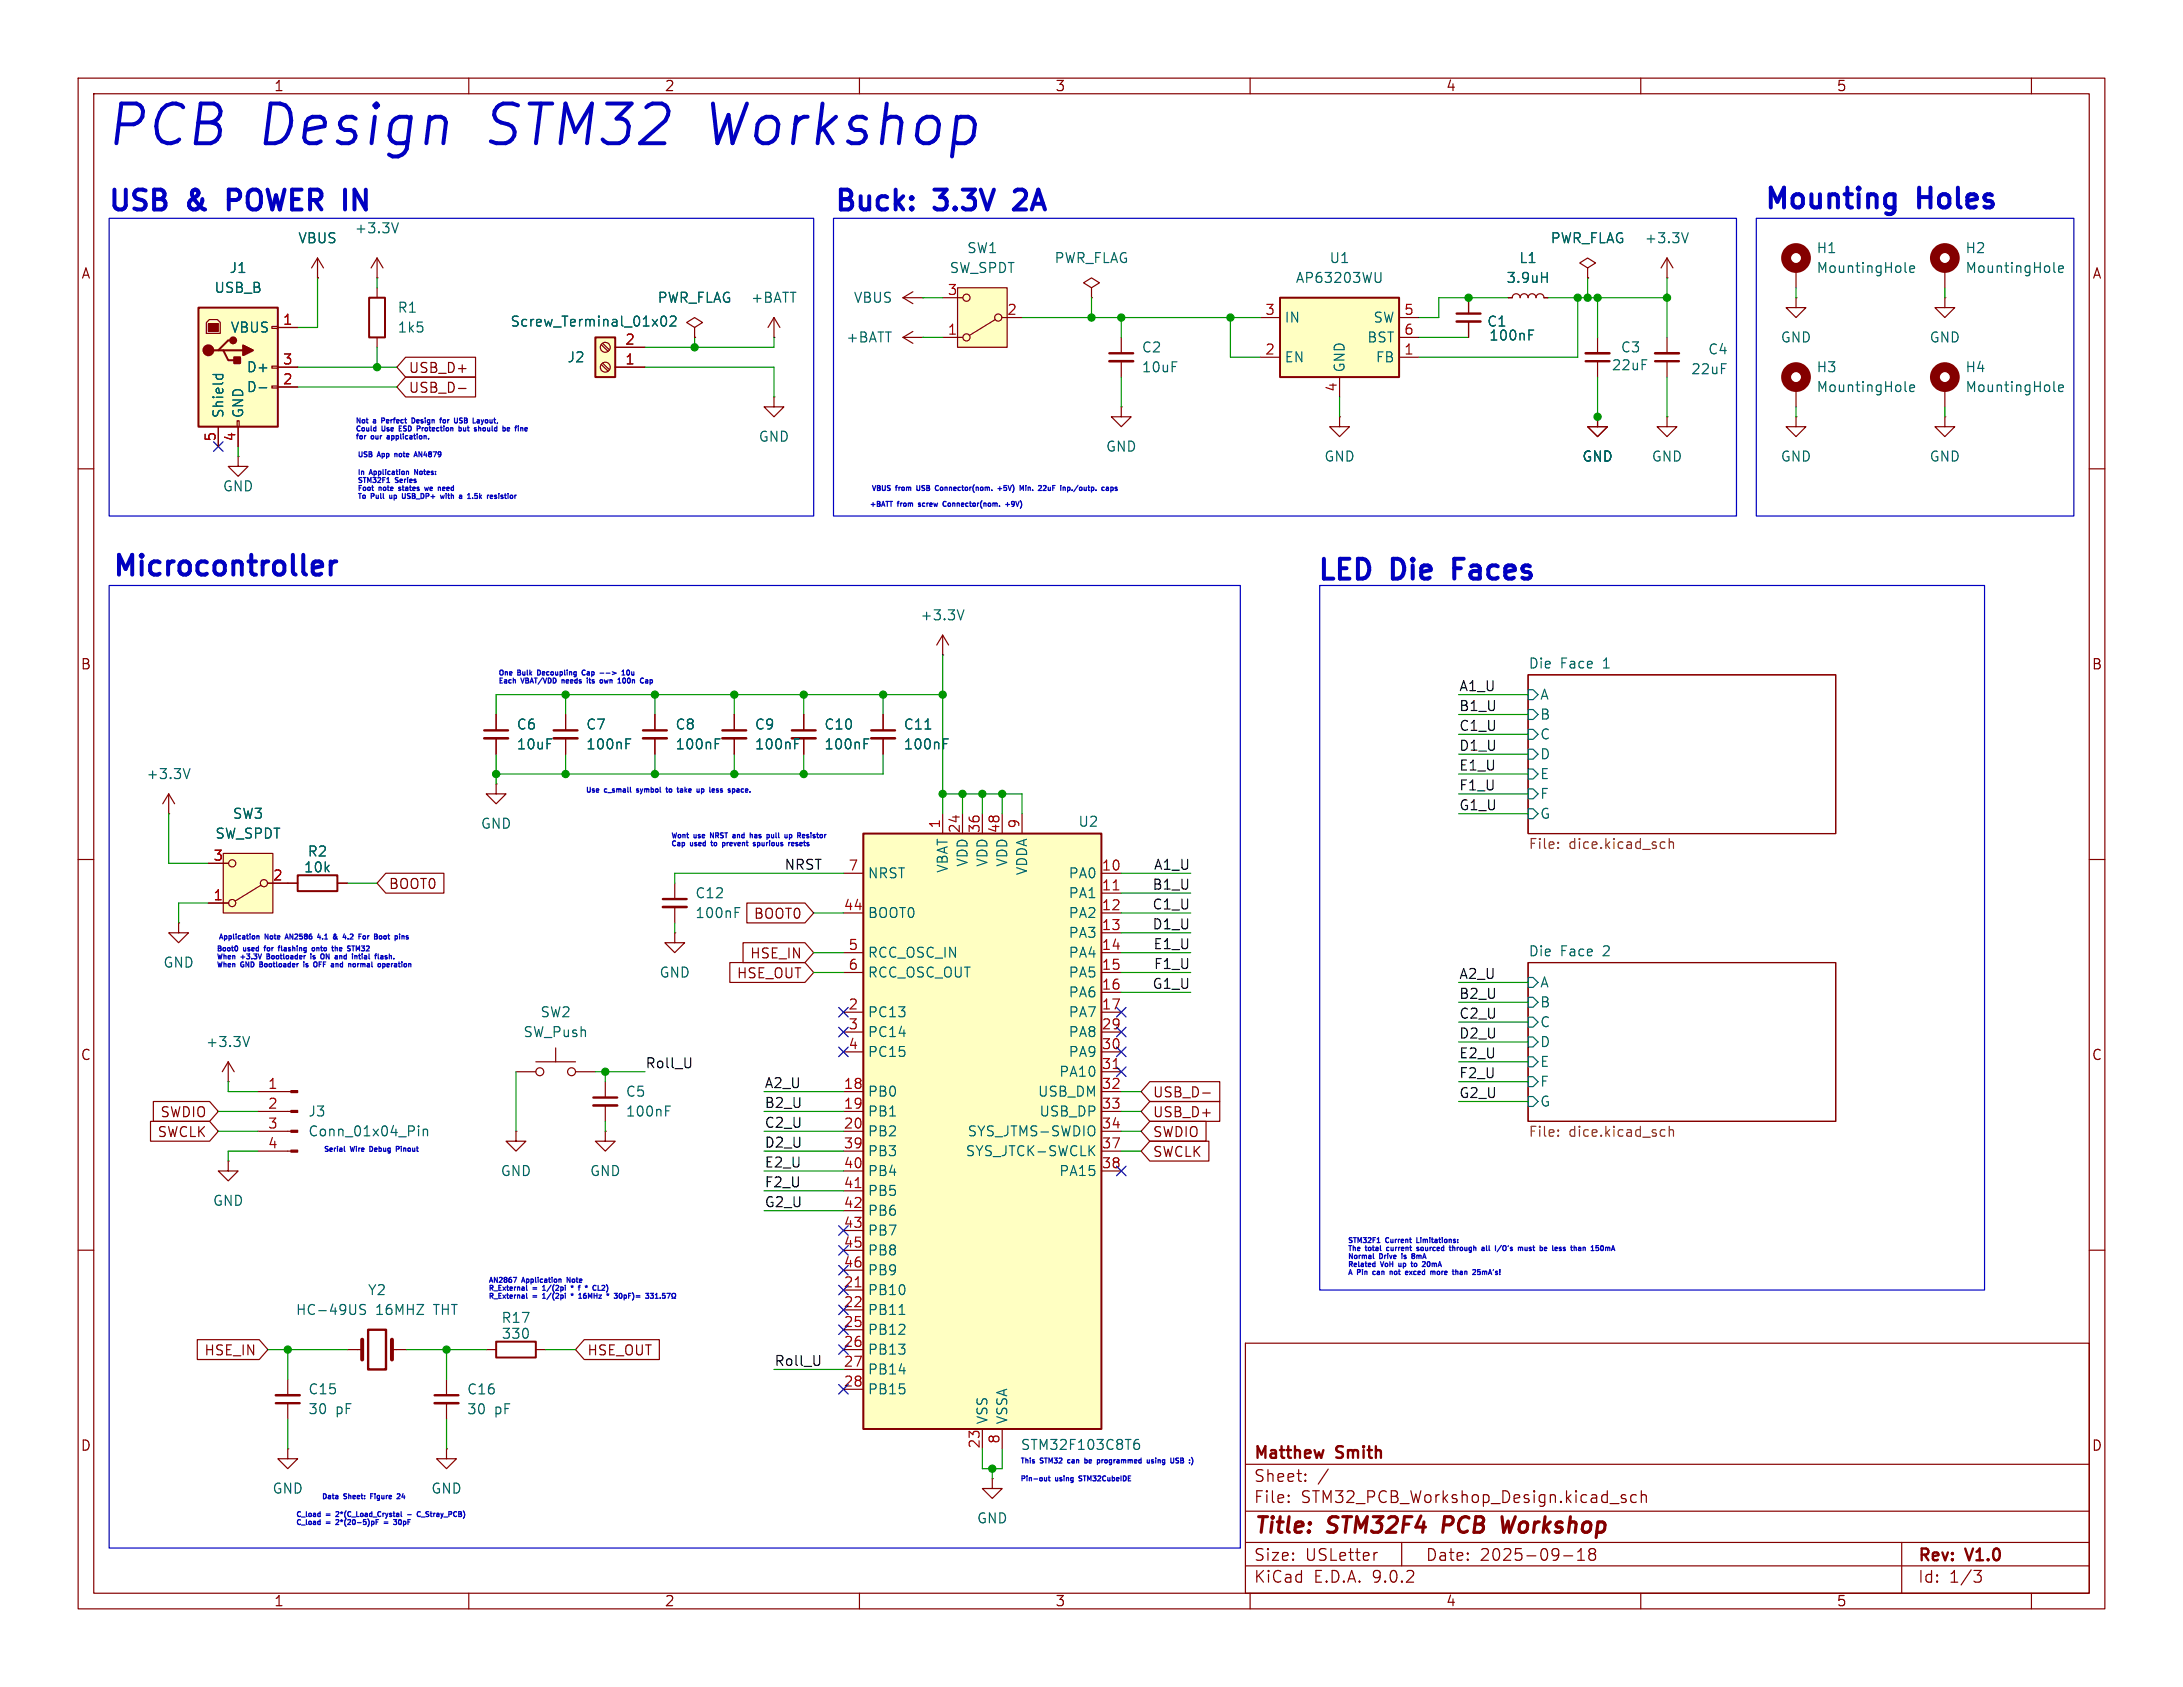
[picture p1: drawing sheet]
<svg xmlns="http://www.w3.org/2000/svg" width="279mm" height="216mm" viewBox="0 0 279 216" stroke-linecap="round" stroke-linejoin="round" font-family="sans-serif">
<defs><g id="words">
<g font-size="7.1" fill="#0000c2">
<text x="13.5" y="19.3">PCB Design</text>
<text x="62.6" y="19.3">STM32</text>
<text x="91.2" y="19.3">Workshop</text>
</g>
<g font-size="3.5" fill="#0000c2">
<text x="13.5" y="27.7">USB</text>
<text x="24.1" y="27.7">&amp;</text>
<text x="30.2" y="27.7">POWER</text>
<text x="46.1" y="27.7">IN</text>
<text x="106.7" y="27.7">Buck:</text>
<text x="119.9" y="27.7">3.3V</text>
<text x="131.1" y="27.7">2A</text>
<text x="225.5" y="27.4">Mounting</text>
<text x="245.5" y="27.4">Holes</text>
<text x="14.1" y="74.4">Microcontroller</text>
<text x="168.3" y="74.9">LED</text>
<text x="178.2" y="74.9">Die</text>
<text x="187.1" y="74.9">Faces</text>
</g>
<g font-size="2.8" fill="#840000">
<text x="160.4" y="196.8">Title:</text>
<text x="170.1" y="196.8">STM32F4</text>
<text x="185.5" y="196.8">PCB</text>
<text x="193.8" y="196.8">Workshop</text>
</g>
<g font-size="2.1" fill="#840000">
<text x="160.4" y="189.9">Sheet:</text>
<text x="160.4" y="187.1">Matthew</text>
<text x="171.1" y="187.1">Smith</text>
<text x="160.4" y="192.6">File:</text>
<text x="166.5" y="192.6">STM32_PCB_Workshop_Design.kicad_sch</text>
<text x="160.4" y="202.8">KiCad</text>
<text x="160.4" y="200">Size:</text>
<text x="167.1" y="200">USLetter</text>
<text x="168.1" y="202.8">E.D.A.</text>
<text x="175.7" y="202.8">9.0.2</text>
<text x="182.4" y="200">Date:</text>
<text x="189.4" y="200">2025-09-18</text>
<text x="245.4" y="200.2">Rev:</text>
<text x="245.4" y="202.8">Id:</text>
<text x="249.5" y="202.8">1/3</text>
<text x="251.8" y="200.2">V1.0</text>
</g>
<g font-size="1.8" fill="#840000">
<text x="35" y="11.9">1</text>
<text x="85" y="11.9">2</text>
<text x="135" y="11.9">3</text>
<text x="185" y="11.9">4</text>
<text x="235" y="11.9">5</text>
<text x="10.3" y="35.9">A</text>
<text x="267.7" y="35.9">A</text>
<text x="52.2" y="47.9">USB_D+</text>
<text x="52.2" y="50.5">USB_D-</text>
<text x="10.3" y="85.9">B</text>
<text x="267.7" y="85.9">B</text>
<text x="49.7" y="114">BOOT0</text>
<text x="96.4" y="117.8">BOOT0</text>
<text x="94.2" y="125.4">HSE_OUT</text>
<text x="95.9" y="122.9">HSE_IN</text>
<text x="10.3" y="135.9">C</text>
<text x="267.7" y="135.9">C</text>
<text x="20.4" y="143.2">SWDIO</text>
<text x="147.5" y="143.2">USB_D+</text>
<text x="147.5" y="140.7">USB_D-</text>
<text x="20.1" y="145.7">SWCLK</text>
<text x="147.5" y="145.7">SWDIO</text>
<text x="147.5" y="148.3">SWCLK</text>
<text x="26.1" y="173.7">HSE_IN</text>
<text x="75.1" y="173.7">HSE_OUT</text>
<text x="10.3" y="185.9">D</text>
<text x="267.7" y="185.9">D</text>
<text x="35" y="205.8">1</text>
<text x="85" y="205.8">2</text>
<text x="135" y="205.8">3</text>
<text x="185" y="205.8">4</text>
<text x="235" y="205.8">5</text>
</g>
<g font-size="1.8" fill="#006464">
<text x="29.3" y="35.2">J1</text>
<text x="38.1" y="31.3">VBUS</text>
<text x="45.3" y="30.1">+3.3V</text>
<text x="121.5" y="35.2">SW_SPDT</text>
<text x="123.7" y="32.6">SW1</text>
<text x="134.9" y="33.9">PWR_FLAG</text>
<text x="170.1" y="33.9">U1</text>
<text x="194.4" y="33.9">L1</text>
<text x="198.4" y="31.3">PWR_FLAG</text>
<text x="210.4" y="31.3">+3.3V</text>
<text x="232.4" y="32.6">H1</text>
<text x="232.4" y="35.2">MountingHole</text>
<text x="251.5" y="32.6">H2</text>
<text x="251.5" y="35.2">MountingHole</text>
<text x="27.4" y="37.7">USB_B</text>
<text x="50.8" y="40.2">R1</text>
<text x="84.1" y="39">PWR_FLAG</text>
<text x="96" y="39">+BATT</text>
<text x="109.2" y="39">VBUS</text>
<text x="164.3" y="41.5">IN</text>
<text x="165.8" y="36.4">AP63203WU</text>
<text x="175.7" y="41.5">SW</text>
<text x="192.7" y="36.4">3.9uH</text>
<text x="29.4" y="42.8">VBUS</text>
<text x="31.5" y="47.9">D+</text>
<text x="50.8" y="42.8">1k5</text>
<text x="65.2" y="42">Screw_Terminal_01x02</text>
<text x="72.5" y="46.6">J2</text>
<text x="108.2" y="44">+BATT</text>
<text x="146.1" y="45.3">C2</text>
<text x="146.1" y="47.9">10uF</text>
<text x="164.3" y="46.6">EN</text>
<text x="172.3" y="47.8" transform="rotate(-90 172.3 47.8)">GND</text>
<text x="174.9" y="44">BST</text>
<text x="176" y="46.6">FB</text>
<text x="190.3" y="42">C1</text>
<text x="190.5" y="43.8">100nF</text>
<text x="206.2" y="47.6">22uF</text>
<text x="207.4" y="45.3">C3</text>
<text x="218.5" y="45.6">C4</text>
<text x="227.8" y="44">GND</text>
<text x="232.4" y="47.9">H3</text>
<text x="246.9" y="44">GND</text>
<text x="251.5" y="47.9">H4</text>
<text x="28.8" y="53.6" transform="rotate(-90 28.8 53.6)">Shield</text>
<text x="31.3" y="53.6" transform="rotate(-90 31.3 53.6)">GND</text>
<text x="31.5" y="50.4">D-</text>
<text x="216.4" y="48.1">22uF</text>
<text x="232.4" y="50.4">MountingHole</text>
<text x="251.5" y="50.4">MountingHole</text>
<text x="97" y="56.7">GND</text>
<text x="141.5" y="58">GND</text>
<text x="169.4" y="59.3">GND</text>
<text x="202.4" y="59.3">GND</text>
<text x="211.3" y="59.3">GND</text>
<text x="227.8" y="59.3">GND</text>
<text x="246.9" y="59.3">GND</text>
<text x="28.4" y="63.1">GND</text>
<text x="117.7" y="79.6">+3.3V</text>
<text x="195.6" y="85.6">Die</text>
<text x="197" y="89.8">A</text>
<text x="199.7" y="85.6">Face</text>
<text x="205.3" y="85.6">1</text>
<text x="66" y="93.6">C6</text>
<text x="74.9" y="93.6">C7</text>
<text x="86.4" y="93.6">C8</text>
<text x="96.5" y="93.6">C9</text>
<text x="105.4" y="93.6">C10</text>
<text x="115.6" y="93.6">C11</text>
<text x="197" y="92.3">B</text>
<text x="197" y="94.8">C</text>
<text x="18.6" y="99.9">+3.3V</text>
<text x="66" y="96.1">10uF</text>
<text x="74.9" y="96.1">100nF</text>
<text x="86.4" y="96.1">100nF</text>
<text x="96.5" y="96.1">100nF</text>
<text x="105.4" y="96.1">100nF</text>
<text x="115.6" y="96.1">100nF</text>
<text x="197" y="97.4">D</text>
<text x="197" y="99.9">E</text>
<text x="27.5" y="107.5">SW_SPDT</text>
<text x="29.7" y="105">SW3</text>
<text x="61.5" y="106.3">GND</text>
<text x="137.9" y="106">U2</text>
<text x="197" y="102.5">F</text>
<text x="197" y="105">G</text>
<text x="38.8" y="111.9">10k</text>
<text x="39.3" y="109.8">R2</text>
<text x="111" y="112.6">NRST</text>
<text x="121.5" y="111.8" transform="rotate(-90 121.5 111.8)">VBAT</text>
<text x="124.1" y="111" transform="rotate(-90 124.1 111)">VDD</text>
<text x="126.6" y="111" transform="rotate(-90 126.6 111)">VDD</text>
<text x="129.1" y="111" transform="rotate(-90 129.1 111)">VDD</text>
<text x="131.7" y="112.1" transform="rotate(-90 131.7 112.1)">VDDA</text>
<text x="136.7" y="112.6">PA0</text>
<text x="88.9" y="117.7">100nF</text>
<text x="88.9" y="115.2">C12</text>
<text x="111" y="117.7">BOOT0</text>
<text x="136.7" y="115.2">PA1</text>
<text x="136.7" y="117.7">PA2</text>
<text x="20.8" y="124.1">GND</text>
<text x="84.3" y="125.3">GND</text>
<text x="111" y="122.8">RCC_OSC_IN</text>
<text x="111" y="125.3">RCC_OSC_OUT</text>
<text x="136.7" y="120.2">PA3</text>
<text x="136.7" y="122.8">PA4</text>
<text x="136.7" y="125.3">PA5</text>
<text x="195.6" y="122.5">Die</text>
<text x="199.7" y="122.5">Face</text>
<text x="205.3" y="122.5">2</text>
<text x="69.1" y="130.4">SW2</text>
<text x="111" y="130.4">PC13</text>
<text x="136.7" y="127.9">PA6</text>
<text x="136.7" y="130.4">PA7</text>
<text x="197" y="126.6">A</text>
<text x="197" y="129.1">B</text>
<text x="197" y="131.7">C</text>
<text x="26.3" y="134.2">+3.3V</text>
<text x="66.9" y="132.9">SW_Push</text>
<text x="111" y="132.9">PC14</text>
<text x="111" y="135.5">PC15</text>
<text x="136.7" y="132.9">PA8</text>
<text x="136.7" y="135.5">PA9</text>
<text x="197" y="134.2">D</text>
<text x="197" y="136.8">E</text>
<text x="39.4" y="143.1">J3</text>
<text x="80" y="140.6">C5</text>
<text x="80" y="143.1">100nF</text>
<text x="111" y="140.6">PB0</text>
<text x="111" y="143.1">PB1</text>
<text x="132.8" y="140.6">USB_DM</text>
<text x="132.9" y="143.1">USB_DP</text>
<text x="135.5" y="138">PA10</text>
<text x="197" y="139.3">F</text>
<text x="197" y="141.8">G</text>
<text x="39.4" y="145.6">Conn_01x04_Pin</text>
<text x="111" y="145.6">PB2</text>
<text x="111" y="148.2">PB3</text>
<text x="123.5" y="148.2">SYS_JTCK-SWCLK</text>
<text x="123.7" y="145.6">SYS_JTMS-SWDIO</text>
<text x="27.2" y="154.5">GND</text>
<text x="64" y="150.7">GND</text>
<text x="75.4" y="150.7">GND</text>
<text x="111" y="150.7">PB4</text>
<text x="111" y="153.3">PB5</text>
<text x="111" y="155.8">PB6</text>
<text x="135.5" y="150.7">PA15</text>
<text x="111" y="158.3">PB7</text>
<text x="111" y="160.9">PB8</text>
<text x="47" y="166">Y2</text>
<text x="111" y="163.4">PB9</text>
<text x="111" y="166">PB10</text>
<text x="37.8" y="168.5">HC-49US</text>
<text x="48.1" y="168.5">16MHZ</text>
<text x="55.7" y="168.5">THT</text>
<text x="64.1" y="169.5">R17</text>
<text x="64.1" y="171.6">330</text>
<text x="111" y="168.5">PB11</text>
<text x="111" y="171">PB12</text>
<text x="111" y="173.6">PB13</text>
<text x="39.4" y="178.7">C15</text>
<text x="59.7" y="178.7">C16</text>
<text x="111" y="176.1">PB14</text>
<text x="111" y="178.7">PB15</text>
<text x="39.4" y="181.2">30</text>
<text x="43" y="181.2">pF</text>
<text x="59.7" y="181.2">30</text>
<text x="63.3" y="181.2">pF</text>
<text x="126.6" y="182.4" transform="rotate(-90 126.6 182.4)">VSS</text>
<text x="129.1" y="182.4" transform="rotate(-90 129.1 182.4)">VSSA</text>
<text x="130.6" y="185.8">STM32F103C8T6</text>
<text x="34.8" y="191.4">GND</text>
<text x="55.1" y="191.4">GND</text>
<text x="125" y="195.2">GND</text>
</g>
<g font-size="1.8" fill="#a90000">
<text x="36.1" y="41.7">1</text>
<text x="121.2" y="37.8">3</text>
<text x="128.8" y="40.4">2</text>
<text x="161.9" y="40.4">3</text>
<text x="179.6" y="40.4">5</text>
<text x="36.1" y="46.7">3</text>
<text x="79.9" y="46.7">1</text>
<text x="79.9" y="44.2">2</text>
<text x="121.2" y="42.9">1</text>
<text x="161.9" y="45.5">2</text>
<text x="179.6" y="42.9">6</text>
<text x="179.6" y="45.5">1</text>
<text x="36.1" y="49.3">2</text>
<text x="171.2" y="50.2" transform="rotate(-90 171.2 50.2)">4</text>
<text x="27.7" y="56.6" transform="rotate(-90 27.7 56.6)">5</text>
<text x="30.2" y="56.6" transform="rotate(-90 30.2 56.6)">4</text>
<text x="120.4" y="106.1" transform="rotate(-90 120.4 106.1)">1</text>
<text x="122.9" y="106.7" transform="rotate(-90 122.9 106.7)">24</text>
<text x="125.5" y="106.7" transform="rotate(-90 125.5 106.7)">36</text>
<text x="128" y="106.7" transform="rotate(-90 128 106.7)">48</text>
<text x="130.6" y="106.1" transform="rotate(-90 130.6 106.1)">9</text>
<text x="27.2" y="110.2">3</text>
<text x="34.9" y="112.8">2</text>
<text x="108.5" y="111.5">7</text>
<text x="140.9" y="111.5">10</text>
<text x="27.2" y="115.3">1</text>
<text x="107.9" y="116.6">44</text>
<text x="140.9" y="114">11</text>
<text x="140.9" y="116.6">12</text>
<text x="140.9" y="119.1">13</text>
<text x="108.5" y="121.7">5</text>
<text x="108.5" y="124.2">6</text>
<text x="140.9" y="121.7">14</text>
<text x="140.9" y="124.2">15</text>
<text x="108.5" y="129.3">2</text>
<text x="108.5" y="131.8">3</text>
<text x="140.9" y="126.7">16</text>
<text x="140.9" y="129.3">17</text>
<text x="140.9" y="131.8">29</text>
<text x="108.5" y="134.4">4</text>
<text x="140.9" y="134.4">30</text>
<text x="140.9" y="136.9">31</text>
<text x="34.2" y="139.4">1</text>
<text x="34.2" y="142">2</text>
<text x="107.9" y="139.4">18</text>
<text x="107.9" y="142">19</text>
<text x="140.9" y="139.4">32</text>
<text x="140.9" y="142">33</text>
<text x="34.2" y="144.5">3</text>
<text x="34.2" y="147.1">4</text>
<text x="107.9" y="144.5">20</text>
<text x="107.9" y="147.1">39</text>
<text x="107.9" y="149.6">40</text>
<text x="140.9" y="144.5">34</text>
<text x="140.9" y="147.1">37</text>
<text x="140.9" y="149.6">38</text>
<text x="107.9" y="152.1">41</text>
<text x="107.9" y="154.7">42</text>
<text x="107.9" y="157.2">43</text>
<text x="107.9" y="159.8">45</text>
<text x="107.9" y="162.3">46</text>
<text x="107.9" y="164.8">21</text>
<text x="107.9" y="167.4">22</text>
<text x="107.9" y="169.9">25</text>
<text x="107.9" y="172.5">26</text>
<text x="107.9" y="175">27</text>
<text x="107.9" y="177.5">28</text>
<text x="125.5" y="185.5" transform="rotate(-90 125.5 185.5)">23</text>
<text x="128" y="184.9" transform="rotate(-90 128 184.9)">8</text>
</g>
<g font-size="1.8" fill="#0f0f0f">
<text x="186.7" y="88.6">A1_U</text>
<text x="186.7" y="93.6">C1_U</text>
<text x="186.7" y="91.1">B1_U</text>
<text x="186.7" y="101.3">F1_U</text>
<text x="186.7" y="96.2">D1_U</text>
<text x="186.7" y="98.7">E1_U</text>
<text x="186.7" y="103.8">G1_U</text>
<text x="100.3" y="111.4">NRST</text>
<text x="147.4" y="114">B1_U</text>
<text x="147.6" y="111.4">A1_U</text>
<text x="147.4" y="119">D1_U</text>
<text x="147.4" y="116.5">C1_U</text>
<text x="147.5" y="121.6">E1_U</text>
<text x="147.6" y="124.1">F1_U</text>
<text x="186.7" y="125.4">A2_U</text>
<text x="147.4" y="126.7">G1_U</text>
<text x="186.7" y="127.9">B2_U</text>
<text x="186.7" y="130.5">C2_U</text>
<text x="82.5" y="136.8">Roll_U</text>
<text x="186.7" y="135.5">E2_U</text>
<text x="186.7" y="133">D2_U</text>
<text x="97.8" y="139.4">A2_U</text>
<text x="97.8" y="141.9">B2_U</text>
<text x="186.7" y="140.6">G2_U</text>
<text x="186.7" y="138.1">F2_U</text>
<text x="97.8" y="144.4">C2_U</text>
<text x="97.8" y="149.5">E2_U</text>
<text x="97.8" y="147">D2_U</text>
<text x="97.8" y="152.1">F2_U</text>
<text x="97.8" y="154.6">G2_U</text>
<text x="99.1" y="174.9">Roll_U</text>
</g>
<g font-size="1.8" fill="#725600">
<text x="195.6" y="109">File:</text>
<text x="200.8" y="109">dice.kicad_sch</text>
<text x="195.6" y="145.8">File:</text>
<text x="200.8" y="145.8">dice.kicad_sch</text>
</g>
<g font-size=".9" fill="#0000c2">
<text x="45.5" y="54.4">Not</text>
<text x="45.5" y="55.4">Could</text>
<text x="45.5" y="56.4">for</text>
<text x="45.7" y="58.7">USB</text>
<text x="47.6" y="56.4">our</text>
<text x="47.9" y="54.4">a</text>
<text x="48.4" y="58.7">App</text>
<text x="49" y="55.4">Use</text>
<text x="49.3" y="54.4">Perfect</text>
<text x="50" y="56.4">application.</text>
<text x="50.9" y="58.7">note</text>
<text x="51.5" y="55.4">ESD</text>
<text x="53.5" y="54.4">Design</text>
<text x="53.8" y="58.7">AN4879</text>
<text x="54.1" y="55.4">Protection</text>
<text x="57.4" y="54.4">for</text>
<text x="59.6" y="54.4">USB</text>
<text x="59.8" y="55.4">but</text>
<text x="62.1" y="55.4">should</text>
<text x="62.3" y="54.4">Layout,</text>
<text x="66.1" y="55.4">be</text>
<text x="45.7" y="61">In</text>
<text x="45.7" y="62">STM32F1</text>
<text x="45.7" y="63">Foot</text>
<text x="45.7" y="64.1">To</text>
<text x="47.4" y="61">Application</text>
<text x="47.6" y="64.1">Pull</text>
<text x="48.6" y="63">note</text>
<text x="50.3" y="64.1">up</text>
<text x="50.7" y="62">Series</text>
<text x="51.5" y="63">states</text>
<text x="52.2" y="64.1">USB_DP+</text>
<text x="53.5" y="61">Notes:</text>
<text x="55.1" y="63">we</text>
<text x="57.2" y="63">need</text>
<text x="57.5" y="64.1">with</text>
<text x="60.2" y="64.1">a</text>
<text x="61.6" y="64.1">1.5k</text>
<text x="64.5" y="64.1">resistior</text>
<text x="111.3" y="65.1">+BATT</text>
<text x="111.5" y="63">VBUS</text>
<text x="114.8" y="63">from</text>
<text x="115" y="65.1">from</text>
<text x="117.8" y="63">USB</text>
<text x="118" y="65.1">screw</text>
<text x="120.5" y="63">Connector(nom.</text>
<text x="121.5" y="65.1">Connector(nom.</text>
<text x="128.8" y="63">+5V)</text>
<text x="129.8" y="65.1">+9V)</text>
<text x="132" y="63">Min.</text>
<text x="134.7" y="63">22uF</text>
<text x="137.8" y="63">inp./outp.</text>
<text x="63.8" y="86.7">One</text>
<text x="63.8" y="87.7">Each</text>
<text x="66.4" y="86.7">Bulk</text>
<text x="66.8" y="87.7">VBAT/VDD</text>
<text x="69.2" y="86.7">Decoupling</text>
<text x="72.3" y="87.7">needs</text>
<text x="75.3" y="86.7">Cap</text>
<text x="75.9" y="87.7">its</text>
<text x="77.9" y="86.7">--&gt;</text>
<text x="77.9" y="87.7">own</text>
<text x="80.5" y="87.7">100n</text>
<text x="81" y="86.7">10u</text>
<text x="74.9" y="101.6">Use</text>
<text x="77.5" y="101.6">c_small</text>
<text x="81.9" y="101.6">symbol</text>
<text x="86.1" y="101.6">to</text>
<text x="87.8" y="101.6">take</text>
<text x="90.6" y="101.6">up</text>
<text x="92.6" y="101.6">less</text>
<text x="95.3" y="101.6">space.</text>
<text x="85.9" y="107.5">Wont</text>
<text x="88.9" y="107.5">use</text>
<text x="91.4" y="107.5">NRST</text>
<text x="94.6" y="107.5">and</text>
<text x="97.1" y="107.5">has</text>
<text x="99.6" y="107.5">pull</text>
<text x="102.2" y="107.5">up</text>
<text x="104.2" y="107.5">Resistor</text>
<text x="85.9" y="108.5">Cap</text>
<text x="88.5" y="108.5">used</text>
<text x="91.5" y="108.5">to</text>
<text x="93.2" y="108.5">prevent</text>
<text x="97.5" y="108.5">spurious</text>
<text x="102.3" y="108.5">resets</text>
<text x="27.7" y="122">Boot0</text>
<text x="27.7" y="123">When</text>
<text x="27.7" y="124">When</text>
<text x="27.9" y="120.4">Application</text>
<text x="30.9" y="123">+3.3V</text>
<text x="30.9" y="124">GND</text>
<text x="31.3" y="122">used</text>
<text x="33.7" y="124">Bootloader</text>
<text x="34" y="120.4">Note</text>
<text x="34.3" y="122">for</text>
<text x="34.6" y="123">Bootloader</text>
<text x="36.4" y="122">flashing</text>
<text x="37" y="120.4">AN2586</text>
<text x="39.6" y="124">is</text>
<text x="40.5" y="123">is</text>
<text x="41" y="122">onto</text>
<text x="41.3" y="124">OFF</text>
<text x="41.4" y="120.4">4.1</text>
<text x="42.2" y="123">ON</text>
<text x="43.7" y="120.4">&amp;</text>
<text x="43.8" y="124">and</text>
<text x="43.9" y="122">the</text>
<text x="44.3" y="123">and</text>
<text x="45.3" y="120.4">4.2</text>
<text x="46.2" y="122">STM32</text>
<text x="46.4" y="124">normal</text>
<text x="46.8" y="123">intial</text>
<text x="47.7" y="120.4">For</text>
<text x="50" y="120.4">Boot</text>
<text x="50.1" y="123">flash.</text>
<text x="50.5" y="124">operation</text>
<text x="41.4" y="147.6">Serial</text>
<text x="45" y="147.6">Wire</text>
<text x="47.7" y="147.6">Debug</text>
<text x="51.5" y="147.6">Pinout</text>
<text x="172.5" y="159.3">STM32F1</text>
<text x="172.5" y="160.3">The</text>
<text x="172.5" y="161.3">Normal</text>
<text x="174.9" y="160.3">total</text>
<text x="176.7" y="161.3">Drive</text>
<text x="177.5" y="159.3">Current</text>
<text x="177.9" y="160.3">current</text>
<text x="179.8" y="161.3">is</text>
<text x="181.5" y="161.3">8mA</text>
<text x="181.7" y="159.3">Limitations:</text>
<text x="182.1" y="160.3">sourced</text>
<text x="186.6" y="160.3">through</text>
<text x="191.1" y="160.3">all</text>
<text x="193.1" y="160.3">I/O's</text>
<text x="196.4" y="160.3">must</text>
<text x="199.5" y="160.3">be</text>
<text x="201.4" y="160.3">less</text>
<text x="204.2" y="160.3">than</text>
<text x="62.5" y="164.4">AN2867</text>
<text x="62.5" y="165.4">R_External</text>
<text x="62.5" y="166.4">R_External</text>
<text x="66.9" y="164.4">Application</text>
<text x="68.3" y="165.4">=</text>
<text x="68.3" y="166.4">=</text>
<text x="69.9" y="165.4">1/(2pi</text>
<text x="69.9" y="166.4">1/(2pi</text>
<text x="73" y="164.4">Note</text>
<text x="73.9" y="165.4">*</text>
<text x="73.9" y="166.4">*</text>
<text x="75.2" y="165.4">f</text>
<text x="75.2" y="166.4">16MHz</text>
<text x="76.4" y="165.4">*</text>
<text x="77.6" y="165.4">CL2)</text>
<text x="79.1" y="166.4">*</text>
<text x="80.4" y="166.4">30pF)=</text>
<text x="172.5" y="162.4">Related</text>
<text x="172.5" y="163.4">A</text>
<text x="173.8" y="163.4">Pin</text>
<text x="176.2" y="163.4">can</text>
<text x="176.8" y="162.4">VoH</text>
<text x="178.7" y="163.4">not</text>
<text x="179.4" y="162.4">up</text>
<text x="181" y="163.4">exced</text>
<text x="181.4" y="162.4">to</text>
<text x="183.2" y="162.4">20mA</text>
<text x="184.5" y="163.4">more</text>
<text x="187.7" y="163.4">than</text>
<text x="190.6" y="163.4">25mA's!</text>
<text x="130.6" y="189.8">Pin-out</text>
<text x="130.6" y="187.5">This</text>
<text x="133.2" y="187.5">STM32</text>
<text x="135.2" y="189.8">using</text>
<text x="137.1" y="187.5">can</text>
<text x="138.5" y="189.8">STM32CubeIDE</text>
<text x="139.6" y="187.5">be</text>
<text x="141.5" y="187.5">programmed</text>
<text x="148.2" y="187.5">using</text>
<text x="151.6" y="187.5">USB</text>
<text x="37.8" y="194.3">C_load</text>
<text x="37.8" y="195.4">C_load</text>
<text x="41.1" y="192.1">Data</text>
<text x="41.8" y="194.3">=</text>
<text x="41.8" y="195.4">=</text>
<text x="43.4" y="194.3">2*(C_Load_Crystal</text>
<text x="43.4" y="195.4">2*(20-5)pF</text>
<text x="44.1" y="192.1">Sheet:</text>
<text x="47.9" y="192.1">Figure</text>
<text x="49.9" y="195.4">=</text>
<text x="51.5" y="195.4">30pF</text>
<text x="51.6" y="192.1">24</text>
<text x="52.9" y="194.3">-</text>
<text x="54.5" y="194.3">C_Stray_PCB)</text>
</g>
</g></defs>
<g fill="none" stroke="#840000" stroke-width=".15">
<path d="M10 10h259.4v195.9h-259.4zM12 12h255.4v191.9h-255.4zM60 10v2M110 10v2M160 10v2M210 10v2M260 10v2M193 38.1h.5a.51 .51 0 0 1 .6-.5 .51 .51 0 0 1 .5 .5 .51 .51 0 0 1 .5-.5 .51 .51 0 0 1 .5 .5 .51 .51 0 0 1 .5-.5 .51 .51 0 0 1 .5 .5 .51 .51 0 0 1 .5-.5 .51 .51 0 0 1 .5 .5h.5M203.2 34.3l1-.6-1-.7-1 .7 1 .6v1.3M203.2 35.6h.1M213.4 35.6h.1M213.4 33l-.8 1.3"/>
<path d="M213.4 33l.7 1.3M213.4 33v2.6M99.1 50.8v1.3h-1.3l1.3 1.2 1.2-1.2h-1.2M99.1 50.8h.1M99.1 43.2h.1M99.1 40.6l-.8 1.3M99.1 40.6l.7 1.3M99.1 40.6v2.6M115.6 43.2l1.2 .7M115.6 43.2h2.5M116.8 42.4l-1.2 .8M118.1 43.2h.1"/>
<path d="M143.5 43.2v2M143.5 46.2v2.1M10 60h2M267.4 60h2M94 91.4v2.1M94 94.5v2M195.6 86.4h39.3v20.3h-39.3zM10 110h2M21.6 104.1h.1M21.6 101.6l-.8 1.3M21.6 101.6l.8 1.3M21.6 101.6v2.5"/>
<path d="M22.9 118.1v1.3h-1.3l1.3 1.3 1.2-1.3h-1.2M22.9 118.1h.1M267.4 110h2M29.2 138.4h.1M29.2 135.9l-.8 1.3M29.2 135.9l.8 1.3M29.2 135.9v2.5M77.5 138.4v2.1M195.6 123.2h39.3v20.3h-39.3zM29.2 148.6v1.3h1.3l-1.3 1.2-1.3-1.2h1.3M29.2 148.6h.1M77.5 141.5v2"/>
<path d="M10 160h2M44.4 172.7h2M50.2 172.7h1.9M57.1 176.5v2.1M57.1 179.6v2M62.2 172.7h1.3M68.6 172.7h1.2M159.4 171.9h108v32h-108zM267.4 160h2M159.4 197.4h108M159.4 193.4h108M159.4 187.4h108"/>
<path d="M164.9 192.1l.1 .1-.1 .1M164.9 192.1v.1v.1M164.9 191.4v.1M164.9 192.1v.2M164.9 191.4h.1l-.1 .1M167.1 189.4v.1v.1M167.1 189.4l-.1 .1 .1 .1M167.1 188.7v.1M167.1 189.4v.2M167.1 188.7h-.1l.1 .1M170 188l-1.3 1.9M176.3 198.7l-.3 .1"/>
<path d="M179.4 197.4v3M200.1 199.1h1.2M201.9 199.7h.9M201.9 198.6l.5-.4v1.5M203.4 198.3a.3 .3 0 0 0 0 .3 .3 .3 0 0 0 .2 .2M203.6 198.8l-.2 .3v.4l.2 .2 .5-.1 .1-.2-.1-.4-.2-.2M203.6 198.8h.3M204.1 198.3a.3 .3 0 0 1 .1 .3 .3 .3 0 0 1-.3 .2M208.1 191.4l-.4-.1-.2 .2 .1 .2 .5 .2v.1v.2l-.2 .1-.4-.1M209.4 191.4l-.4-.1-.3 .3v.4l.2 .2 .1 .1 .4-.1M210.1 191.4a.37 .37 0 0 1 .6 .1v.8M210.1 190.8v1.5"/>
<path d="M243.4 197.4v6.5M60 203.9v2M110 203.9v2M159.4 200.4h108M160 203.9v2M210 203.9v2M252.6 201h1l-.5 .6a.41 .41 0 0 1 .5 .2v.4l-.2 .2-.5 .1M260 203.9v2"/>
</g>
<path d="M184.9 194.1l-.2 2M193.9 194.1l-.7 2-.2-1.4-.5 1.4" fill="none" stroke="#840000" stroke-width=".4"/>
<g fill="none" stroke="#006464" stroke-width=".15">
<path d="M197.3 35.5h.7M198 34.9v1.2M216.1 29.8l-.4 1.3M24.3 98.4l-.4 1.2M101.7 95.2h.4M101.7 94.6h.6M195.6 88.3h.6l.6 .6-.6 .6h-.6zM195.6 95.9h.6l.6 .6-.6 .7h-.6zM195.6 90.8h.6l.6 .6-.6 .7h-.6zM195.6 93.3h.6l.6 .7-.6 .6h-.6zM195.6 98.4h.6l.6 .7-.6 .6h-.6zM195.6 101h.6l.6 .6-.6 .6h-.6z"/>
<path d="M195.6 103.5h.6l.6 .6-.6 .7h-.6zM31.9 132.7l-.4 1.2M195.6 125.1h.6l.6 .6-.6 .7h-.6zM195.6 132.7h.6l.6 .7-.6 .6h-.6zM195.6 127.6h.6l.6 .7-.6 .6h-.6zM195.6 130.2h.6l.6 .6-.6 .6h-.6zM195.6 135.3h.6l.6 .6-.6 .6h-.6zM195.6 137.8h.6l.6 .6-.6 .7h-.6zM85.2 142.2h.4M85.2 141.6h.6M195.6 140.3h.6l.6 .7-.6 .6h-.6zM46.8 167l-.5-.1-.2 .2v.2a.6 .6 0 0 0 .6 .4l.1 .2-.1 .3h-.6"/>
</g>
<path d="M199.4 107.8v.1M199.4 108.5v.1M212.7 107.7l.4 .1M213.1 108.5l-.4 .1M213.6 107.3v1.3M213.6 107.9a.32 .32 0 0 1 .6 0v.7M199.4 145.3v.1M199.4 144.6v.2M212.7 144.6h.4M213.1 145.4h-.4M213.6 144.7a.32 .32 0 0 1 .6 .1v.6M213.6 144.1v1.3" fill="none" stroke="#725600" stroke-width=".15"/>
<path d="M142 45.2h3M92.5 93.5h3M75.9 140.5h3.1M47.1 170.2h2.3v5.1h-2.3zM55.6 178.6h3.1" fill="none" stroke="#840000" stroke-width=".3"/>
<path d="M142 46.2h3M92.5 94.5h3M75.9 141.5h3.1M55.6 179.6h3.1" fill="none" stroke="#840000" stroke-width=".33"/>
<path d="M63.5 171.7h5.1v2h-5.1z" fill="none" stroke="#840000" stroke-width=".25"/>
<path d="M46.4 171.5v2.5M50.2 171.5v2.5" fill="none" stroke="#840000" stroke-width=".51"/>
<path d="M163.8 38.1h15.3v10.2h-15.3z" fill="#ffffc2"/>
<path d="M163.8 38.1h15.3v10.2h-15.3z" fill="none" stroke="#840000" stroke-width=".25"/>
<path d="M48.3 35.6h.1M48.3 33l-.8 1.3M48.3 33l.7 1.3M48.3 33v2.6M30.5 58.4v1.3h1.2l-1.2 1.3-1.3-1.3h1.3M30.5 58.4h.1M161.3 40.6h2.5M161.3 45.7h2.5M171.4 48.3v2.5M179.1 40.6h2.5M179.1 45.7h2.5M179.1 43.2h2.5" fill="none" stroke="#840000" stroke-width=".15"/>
<path d="M51 28.5l-.4 1.3M176.7 34.9v1l-.1 .2h-.3" fill="none" stroke="#006464" stroke-width=".15"/>
<path d="M25.4 39.4h10.2v15.2h-10.2z" fill="#ffffc2"/>
<path d="M25.4 39.4h10.2v15.2h-10.2zM47.2 38.1h2.1v5.1h-2.1zM27.9 44.8h.7l.6 1.3h1.3M28.6 44.8h2.5M29.8 43.6h-.6l-1.3 1.2h-.6" fill="none" stroke="#840000" stroke-width=".25"/>
<g fill="none" stroke="#840000" stroke-width=".15">
<path d="M40.6 35.6h.1M40.6 33l-.7 1.3M40.6 33l.8 1.3M40.6 33v2.6M48.3 36.8v1.3M26.8 40.9h1l.4 .4v1.4h-1.8v-1.4zM27.9 54.6v2.6M30.4 53.8h.2v.8h-.2zM30.5 54.6v2.6M34.8 41.8h.8v.2h-.8zM34.8 46.9h.8v.2h-.8zM34.8 49.4h.8v.3h-.8z"/>
<path d="M35.6 41.9h2.5M35.6 47h2.5M35.6 49.5h2.5M48.3 43.2v1.3M171.4 53.3v1.3h1.3l-1.3 1.3-1.2-1.3h1.2M171.4 53.3h.1M204.5 53.3v1.3h1.2l-1.2 1.3-1.3-1.3h1.3M204.5 53.3h.1"/>
</g>
<path d="M26.7 41.4h1.2v1h-1.2z" fill="#840000" stroke="#840000" stroke-width=".15"/>
<g fill="#840000" stroke="#840000" stroke-width=".25">
<path d="M30 45.7h.7v.8h-.7z"/>
<path d="M31.1 44.2l1.3 .6-1.3 .7z"/>
<circle cx="26.7" cy="44.8" r=".63"/>
<circle cx="29.8" cy="43.6" r=".38"/>
</g>
<path d="M27.2 47.9h1.3M27.7 47.9v.4M28.5 47.9v.4M33.2 49.6h.9" fill="none" stroke="#006464" stroke-width=".15"/>
<path d="M76.2 43.2h2.5v5.1h-2.5z" fill="#ffffc2"/>
<path d="M76.2 43.2h2.5v5.1h-2.5zM38.1 112h5.1v2h-5.1z" fill="none" stroke="#840000" stroke-width=".25"/>
<g fill="none" stroke="#840000" stroke-width=".15">
<path d="M139.7 36.8l1-.6-1-.6-1 .6 1 .6v1.3M139.7 38.1h.1M229.9 38.1v1.3h1.2l-1.2 1.2-1.3-1.2h1.3M229.9 38.1h.1M248.9 38.1v1.3h1.3l-1.3 1.2-1.3-1.2h1.3M248.9 38.1h.1M248.9 34.3v2.5M77 46.7l.8 .8M77 44.1l.8 .9M77.1 46.5l.9 .8M77.1 43.9l.9 .9M78.7 47h3.8"/>
<path d="M78.7 44.5h3.8M88.9 41.9l1-.6-1-.7-1 .7 1 .6v1.3M88.9 43.2h.1M204.5 53.3v1.3h1.2l-1.2 1.3-1.3-1.3h1.3M204.5 53.3h.1M204.5 43.2v2M204.5 46.2v2.1M213.4 53.3v1.3h1.2l-1.2 1.3-1.3-1.3h1.3M213.4 53.3h.1M213.4 43.2v2M213.4 46.2v2.1M248.9 53.3v1.3h1.3l-1.3 1.3-1.3-1.3h1.3"/>
<path d="M248.9 53.3h.1M83.8 91.4v2.1M83.8 94.5v2M36.8 113h1.3M43.2 113h1.2M63.5 100.3v1.3h1.3l-1.3 1.3-1.3-1.3h1.3M63.5 100.3h.1M86.4 113v2.1M86.4 116.1v2M33 139.7h4.2M33 142.2h4.2M33 144.8h4.2"/>
<path d="M33 147.3h4.2M36.8 176.5v2.1M36.8 179.6v2M36.8 185.4v1.3h1.3l-1.3 1.3-1.2-1.3h1.2M36.8 185.4h.1M57.1 185.4v1.3h1.3l-1.3 1.3-1.2-1.3h1.2M57.1 185.4h.1"/>
<circle cx="77.5" cy="44.4" r=".63"/>
<circle cx="77.5" cy="47" r=".63"/>
</g>
<path d="M262.9 34.7l.2 .2M263.5 34.4l.6-.1-.1-.2-.3-.1-.2 .2v.6h.5M84.7 40.6l.3-.1a.79 .79 0 0 1 0 1.2h-.1a.77 .77 0 0 1-.2-1.1zM85.8 40.6l.2-.1h.4a.34 .34 0 0 1 .1 .5l-.8 .7h.8M91.6 95.2h.4M91.6 94.6h.6M94.1 116.8h.4M94.1 116.2h.6M53.6 144.1v.1M53.6 144.5v.9M54.2 144.5v.9M54.2 144.6a.32 .32 0 0 1 .5 .1v.7" fill="none" stroke="#006464" stroke-width=".15"/>
<path d="M202.9 46.2h3.1M211.8 46.2h3.1M82.3 93.5h3M84.8 115.1h3.1M35.3 179.6h3.1" fill="none" stroke="#840000" stroke-width=".3"/>
<path d="M202.9 45.2h3.1M211.8 45.2h3.1M82.3 94.5h3M84.8 116.1h3.1M35.3 178.6h3.1" fill="none" stroke="#840000" stroke-width=".33"/>
<circle cx="248.9" cy="33" r="1.27" fill="none" stroke="#840000" stroke-width="1.3"/>
<g fill="#840000" stroke="#840000" stroke-width=".15">
<path d="M37.2 139.6h.9v.2h-.9z"/>
<path d="M37.2 142.1h.9v.3h-.9z"/>
<path d="M37.2 144.7h.9v.2h-.9z"/>
<path d="M37.2 147.2h.9v.2h-.9z"/>
</g>
<path d="M28.6 109.2h6.3v7.6h-6.3z" fill="#ffffc2"/>
<g fill="none" stroke="#840000" stroke-width=".15">
<path d="M229.9 34.3v2.5M143.5 52.1v1.2h1.3l-1.3 1.3-1.3-1.3h1.3M143.5 52.1h.1M229.9 53.3v1.3h1.2l-1.2 1.3-1.3-1.3h1.3M229.9 53.3h.1M229.9 49.5v2.6M248.9 49.5v2.6M63.5 91.4v2.1M63.5 94.5v2M72.4 91.4v2.1M72.4 94.5v2M26.7 115.6h2.5"/>
<path d="M26.7 110.5h2.5M28.6 109.2h6.3v7.6h-6.3zM33.4 113.3l-3.3 2M34.3 113h2.5M86.4 119.4v1.3h1.2l-1.2 1.2-1.3-1.2h1.3M86.4 119.4h.1M66 137.2h2.6M68.6 135.9h5.1M71.1 134.1v1.8M73.7 137.2h2.5M66 144.8v1.3h1.3l-1.3 1.2-1.2-1.2h1.2M66 144.8h.1"/>
<path d="M77.5 144.8v1.3h1.2l-1.2 1.2-1.3-1.2h1.3M77.5 144.8h.1"/>
<circle cx="29.7" cy="110.5" r=".46"/>
<circle cx="29.7" cy="115.6" r=".46"/>
<circle cx="33.8" cy="113" r=".46"/>
<circle cx="69.1" cy="137.2" r=".51"/>
<circle cx="73.2" cy="137.2" r=".51"/>
</g>
<g fill="none" stroke="#840000" stroke-width="1.3">
<circle cx="229.9" cy="33" r="1.27"/>
<circle cx="229.9" cy="48.3" r="1.27"/>
<circle cx="248.9" cy="48.3" r="1.27"/>
</g>
<path d="M243.8 34.7l.2 .2M244.4 34.4l.6-.1v-.2l-.4-.1-.2 .2 .1 .6h.5M243.8 49.9l.2 .2M244.4 49.7l.6-.1v-.3h-.4l-.2 .1 .1 .6h.5M262.9 49.9l.2 .2M263.5 49.7l.6-.1-.1-.3h-.3l-.2 .1v.6h.5M80.1 95.2h.4M80.1 94.6h.6" fill="none" stroke="#006464" stroke-width=".15"/>
<path d="M62 93.5h3M70.9 93.5h3" fill="none" stroke="#840000" stroke-width=".3"/>
<path d="M62 94.5h3M70.9 94.5h3" fill="none" stroke="#840000" stroke-width=".33"/>
<path d="M110.5 106.7h30.5v76.2h-30.5z" fill="#ffffc2"/>
<path d="M110.5 106.7h30.5v76.2h-30.5z" fill="none" stroke="#840000" stroke-width=".25"/>
<g fill="none" stroke="#840000" stroke-width=".15">
<path d="M188 38.1v2M188 41.1v2.1M102.9 91.4v2.1M102.9 94.5v2M113 91.4v2.1M113 94.5v2M120.6 83.8h.1M120.6 81.3v2.5M120.6 81.3l-.7 1.3M120.6 81.3l.8 1.3M107.9 111.8h2.6M107.9 116.8h2.6"/>
<path d="M120.6 104.1v2.6M123.2 104.1v2.6M125.7 104.1v2.6M128.3 104.1v2.6M130.8 104.1v2.6M141 111.8h2.5M141 116.8h2.5M141 114.3h2.5M141 119.4h2.5M107.9 121.9h2.6M107.9 124.5h2.6M107.9 129.5h2.6"/>
<path d="M107.9 132.1h2.6M107.9 134.6h2.6M107.9 139.7h2.6M141 121.9h2.5M141 124.5h2.5M141 129.5h2.5M141 132.1h2.5M141 134.6h2.5M141 139.7h2.5M141 127h2.5M141 137.2h2.5M107.9 142.2h2.6"/>
<path d="M107.9 144.8h2.6M107.9 147.3h2.6M107.9 149.9h2.6M107.9 152.4h2.6M107.9 154.9h2.6M107.9 157.5h2.6M141 142.2h2.5M141 144.8h2.5M141 147.3h2.5M141 149.9h2.5M107.9 160h2.6M107.9 162.6h2.6"/>
<path d="M107.9 165.1h2.6M107.9 167.6h2.6M107.9 170.2h2.6M107.9 172.7h2.6M107.9 175.3h2.6M107.9 177.8h2.6M125.7 182.9v2.5M127 189.2v1.3h1.3l-1.3 1.3-1.3-1.3h1.3M127 189.2h.1M128.3 182.9v2.5"/>
</g>
<path d="M142.5 113.9h.7M142.5 136.7h.7M109.5 152h.7M109.5 164.7h.7" fill="none" stroke="#a90000" stroke-width=".15"/>
<g fill="none" stroke="#006464" stroke-width=".15">
<path d="M195.7 42.8h.4M195.7 42.2h.6M123.4 78l-.5 1.3M110.6 95.2h.4M110.6 94.6h.6M118.4 93.3h.7M120.8 95.2h.4M120.8 94.6h.6M139.6 147.2l.5 .7M139.9 144.2a.9 .9 0 0 1 0 1.1M140.1 146.6l-.7 .8M115.1 168.2h.7"/>
<path d="M145.1 184.9l.3-.2h.2l.2 .2v.3l-.2 .3-.4-.1-.1-.2M145.7 184.2a.5 .5 0 0 0-.6 .6"/>
</g>
<path d="M186.4 40.1h3.1M101.3 93.5h3.1M111.5 93.5h3.1" fill="none" stroke="#840000" stroke-width=".3"/>
<path d="M186.4 41.1h3.1M101.3 94.5h3.1M111.5 94.5h3.1" fill="none" stroke="#840000" stroke-width=".33"/>
<path d="M122.6 36.8h6.3v7.7h-6.3z" fill="#ffffc2"/>
<g fill="none" stroke="#840000" stroke-width=".15">
<path d="M40.6 35.6h.1M115.6 38.1h2.5M115.6 38.1l1.2 .8M116.8 37.3l-1.2 .8M118.1 38.1h.1M120.6 38.1h2.6M122.6 36.8h6.3v7.7h-6.3zM188 38.1v2M193 38.1h.5M197.6 38.1h.5M203.2 35.6h.1M27.9 54.6v2.6"/>
<path d="M30.5 54.6v2.6M35.6 41.9h2.5M35.6 47h2.5M35.6 49.5h2.5M51.9 48.3h9v2.5h-9l-1.1-1.3zM51.9 45.7h9v2.6h-9l-1.1-1.3zM58.7 49.7h.9M78.7 47h3.8M78.7 44.5h3.8M88.9 43.2h.1M120.6 43.2h2.6M127.4 40.9l-3.3 2"/>
<path d="M128.3 40.6h2.5M188 41.1v2.1M204.5 53.3h.1M63.5 91.4v2.1M63.5 94.5v2M72.4 91.4v2.1M72.4 94.5v2M83.8 91.4v2.1M83.8 94.5v2M94 91.4v2.1M94 94.5v2M102.9 91.4v2.1"/>
<path d="M102.9 94.5v2M113 91.4v2.1M113 94.5v2M26.7 115.6h2.5M26.7 110.5h2.5M34.3 113h3.8M43.2 113h1.2M49.4 111.8h7.4v2.5h-7.4l-1.1-1.3zM95.6 115.6h7.4l1.1 1.2-1.1 1.3h-7.4zM93.4 123.2h9.6l1.1 1.3-1.1 1.2h-9.6zM95.1 120.6h7.9l1.1 1.3-1.1 1.3h-7.9zM147.2 138.4h8.9v2.6h-8.9l-1.2-1.3z"/>
<path d="M153.9 139.9h1M19.3 143.5h7.5l1.1 1.3-1.1 1.3h-7.5zM19.6 141h7.2l1.1 1.2-1.1 1.3h-7.2zM147.2 141h8.9v2.5h-8.9l-1.2-1.3zM147.2 143.5h7.2v2.6h-7.2l-1.2-1.3zM147.2 146h7.5v2.6h-7.5l-1.2-1.3zM25.3 171.4h7.9l1.1 1.3-1.1 1.3h-7.9zM74.8 171.4h9.6v2.6h-9.6l-1.1-1.3z"/>
<circle cx="123.7" cy="38.1" r=".46"/>
<circle cx="123.7" cy="43.2" r=".46"/>
<circle cx="127.8" cy="40.6" r=".46"/>
</g>
<path d="M88.4 135.4l-.1 1.1M104.9 173.5l-.1 1.1" fill="none" stroke="#0f0f0f" stroke-width=".15"/>
<g fill="none" stroke="#009600" stroke-width=".15">
<path d="M40.6 35.6v6.3h-2.5M48.3 35.6v1.2M118.1 38.1h2.5M139.7 38.1v2.5M193 38.1h-8.9v2.5h-2.5M198.1 38.1h15.3M201.9 38.1v7.6h-20.3M203.2 35.6v2.5M204.5 38.1v5.1M213.4 35.6v7.6M229.9 36.8v1.3M248.9 36.8v1.3"/>
<path d="M30.5 57.2v1.2M38.1 49.5h12.7M38.1 47h12.7M48.3 44.5v2.5M82.5 47h16.6v3.8M88.9 43.2v1.3M99.1 43.2v1.3h-16.6M118.1 43.2h2.5M130.8 40.6h30.5M143.5 40.6v2.6M143.5 48.3v3.8M157.5 40.6v5.1h3.8"/>
<path d="M171.4 50.8v2.5M181.6 43.2h6.4M204.5 48.3v5M213.4 48.3v5M229.9 52.1v1.2M248.9 52.1v1.2M63.5 96.5v3.8M72.4 88.9v2.5M72.4 96.5v2.6M83.8 88.9v2.5M83.8 96.5v2.6M94 88.9v2.5"/>
<path d="M94 96.5v2.6M102.9 88.9v2.5M102.9 96.5v2.6M113 96.5v2.6h-49.5M113 88.9v2.5M120.6 88.9h-57.1v2.5M120.6 83.8v20.3M186.7 99.1h8.9M186.7 88.9h8.9M186.7 94h8.9M186.7 96.5h8.9M186.7 91.4h8.9"/>
<path d="M21.6 104.1v6.4h5.1M26.7 115.6h-3.8v2.5M44.4 113h3.9M86.4 118.1v1.3M104.1 116.8h3.8M107.9 111.8h-21.5v1.2M120.6 101.6h10.2v2.5M123.2 101.6v2.5M125.7 101.6v2.5M128.3 101.6v2.5M143.5 116.8h8.9M143.5 114.3h8.9"/>
<path d="M143.5 111.8h8.9M143.5 119.4h8.9M186.7 101.6h8.9M186.7 104.1h8.9M29.2 138.4v1.3h3.8M66 137.2v7.6M76.2 137.2h6.3M77.5 137.2v1.2M97.8 139.7h10.1M104.1 124.5h3.8M104.1 121.9h3.8M143.5 139.7h2.5"/>
<path d="M143.5 124.5h8.9M143.5 121.9h8.9M143.5 127h8.9M186.7 133.4h8.9M186.7 128.3h8.9M186.7 130.8h8.9M186.7 135.9h8.9M186.7 125.7h8.9M186.7 138.4h8.9M27.9 144.8h5.1M27.9 142.2h5.1M33 147.3h-3.8v1.3"/>
<path d="M77.5 143.5v1.3M97.8 147.3h10.1M97.8 144.8h10.1M97.8 142.2h10.1M97.8 152.4h10.1M97.8 154.9h10.1M97.8 149.9h10.1M143.5 147.3h2.5M143.5 144.8h2.5M143.5 142.2h2.5M186.7 141h8.9M34.3 172.7h10.1"/>
<path d="M36.8 172.7v3.8M52.1 172.7h10.1M57.1 172.7v3.8M69.8 172.7h3.9M99.1 175.3h8.8M36.8 181.6v3.8M57.1 181.6v3.8M125.7 185.4v2.6h2.6v-2.6M127 188v1.2"/>
</g>
<g fill="none" stroke="#000084" stroke-width=".15">
<path d="M27.3 56.5l1.2 1.3M28.5 56.5l-1.2 1.3M107.3 128.9l1.3 1.2M107.3 131.5l1.3 1.2M107.3 134l1.3 1.2M108.6 128.9l-1.3 1.2M108.6 131.5l-1.3 1.2M108.6 134l-1.3 1.2M142.9 134l1.2 1.2M142.9 128.9l1.2 1.2M142.9 131.5l1.2 1.2M142.9 136.6l1.2 1.2"/>
<path d="M144.1 134l-1.2 1.2M144.1 128.9l-1.2 1.2M144.1 131.5l-1.2 1.2M144.1 136.6l-1.2 1.2M107.3 156.9l1.3 1.2M107.3 159.4l1.3 1.2M108.6 156.9l-1.3 1.2M108.6 159.4l-1.3 1.2M142.9 149.3l1.2 1.2M144.1 149.3l-1.2 1.2M107.3 177.2l1.3 1.2M107.3 162l1.3 1.2"/>
<path d="M107.3 164.5l1.3 1.2M107.3 167l1.3 1.2M107.3 172.1l1.3 1.2M107.3 169.6l1.3 1.2M108.6 177.2l-1.3 1.2M108.6 169.6l-1.3 1.2M108.6 164.5l-1.3 1.2M108.6 162l-1.3 1.2M108.6 167l-1.3 1.2M108.6 172.1l-1.3 1.2"/>
</g>
<g fill="none" stroke="#0000c2" stroke-width=".15">
<path d="M14 27.9h90.1v38.1h-90.1zM106.7 27.9h115.5v38.1h-115.5zM224.8 27.9h40.6v38.1h-40.6zM46.8 55.8h.1M47.9 54.7l.2 .1M48.1 54.5v.7M48.1 55.1l-.2 .1M48.9 53.8h.2M49.1 53.5h-.2v.6M49.7 55.8h-.1M49.8 55.9l-.3 .1 .1 .1 .2 .1M50.5 58v.5"/>
<path d="M50.7 58l-.2 .1M51.1 54.5v.7h.3M51.1 54.8h.2M52.7 53.5a.32 .32 0 0 1 .4 .3 .32 .32 0 0 1-.4 .3zM53 58.5l.2-.7 .2 .7M53 58.3h.3M54.8 56.1v.1M56.3 53.7h.2M56.5 53.5h.1M56.7 53.8h.3v.3h-.3zM58.7 54.8l.2-.1 .2 .2-.1 .2h-.3M58.7 54.5v.7"/>
<path d="M59.2 53.5l-.4 .1a.27 .27 0 0 0 .3 .3v.2h-.3M59.3 54.7l.1 .4h.2M61.3 54.8h.2v.4M61.6 53.7l.1 .4M61.7 54.1v.2M61.9 54.8v.3M61.9 53.7l-.2 .4M65.2 55.1l-.2 .1M65.2 54.9h-.3M67.3 54.7l.2 .1v.1h-.3M67.5 55.1l-.2 .1M14 74.9h144.7v123.2h-144.7z"/>
<path d="M47.6 62.4h.2M47.8 62.8h.1M49.5 61.8h.4M49.9 63.4v.3l.2 .1M51 62.7l.2 .1M51.2 62.4h-.2l.2 .2M51.5 63.2v.5M51.9 63.2l-.1 .5h-.3M52 60.4l.3-.1v.4M52 60.3v.4M53.1 60.7v-.6l.3 .6M54.3 62.4l.2 .4 .1-.3 .1 .3 .1-.4"/>
<path d="M56.9 63.4l-.2 .4-.1-.3-.1 .3M56.9 62.4h-.3l.1 .3h.2M56.9 62.5l-.3 .1M57.1 63.4v.4M59.9 63.8h.3M59.9 63.3l.1-.1v.6M61 63.4l.1 .1-.1 .3M61.1 63.2h-.3v.3M63.8 63.2h.1M63.8 63.4v.4M64.1 63.8h.2M64.3 63.4l-.2 .1 .2 .1"/>
<path d="M117.4 62.1v.6l.2 .1M117.6 64.8h.1M117.7 64.4l-.1 .1 .1 .1M119.8 62.2h.3M120.1 62.7h-.3M121.1 64.2a.28 .28 0 0 0-.4 .3 .28 .28 0 0 0 .4 .2M124.7 62v.1M125.7 64.1h.1M127.7 62.5h.5M128 62.3v.5M128.5 62.7l.1 .1M128.7 64.6h.5"/>
<path d="M128.8 62.1h-.3v.3h.1M129 64.3v.5M129.5 64.2v.3M129.6 62v.1M130.6 64.1h.1M130.8 62.6l.2-.5v.7M131.3 62.1v.1M131.3 62.4v.4M131.6 62.4v.4M131.8 62.4h-.2M133.5 62.8h.4M133.9 62.2v.2"/>
<path d="M134.2 62.4v.3h.2M137.2 62.7v.1M138 62.1l-.6 .8M141.7 62.4h.2v.4M141.9 62.7l-.2 .1M141.9 62.5h-.2M142.2 62.4h.2l.1 .1-.1 .2h-.2M142.2 62.4v.6M143 62.4h-.2h-.1l.3 .2v.1h-.3M168.9 74.9h85.1v90.2h-85.1zM69.1 85.8h-.3v.6h.3M71.9 87v.4"/>
<path d="M74.9 85.8a.28 .28 0 0 0-.4 .3 .28 .28 0 0 0 .4 .2M75.2 87v.4M75.5 86.8v.5l.1 .1M76.8 86.2h.5M77.1 87.1v.2l-.1 .1M77.3 87l.2 .4 .1-.3 .1 .3M77.6 86.2h.5M79.2 86.9l.1-.1v.6M79.6 86.4h.4M79.6 85.9l.2-.1v.6M79.7 86.9l.1-.1a.31 .31 0 0 1 .3 .3 .31 .31 0 0 1-.3 .3M80.3 85.8h.1a.31 .31 0 0 1 .2 .3 .31 .31 0 0 1-.3 .3l-.1-.2z"/>
<path d="M80.3 86.9v.4M82.7 87l.2 .1v.3M82.9 87.4h-.2M82.9 87.1l-.2 .1M83.2 87h.2l.1 .1-.1 .3h-.2M83.2 87v.6M32.5 119.8l.1 .1v.2l-.1 .1M32.9 119.8h.2l.1 .4M32.9 119.8v.4M36.5 120h.3M36.7 119.5l-.2 .7M40.8 119.5l-.2 .5h.4"/>
<path d="M41 119.8v.4M42.8 119.7l.4 .5M42.8 119.6l.1-.1 .1 .2-.3 .2M43.1 119.8l-.2 .3h-.2M45.1 119.5l-.3 .1M45.2 119.8l-.4 .4h.4M47.1 119.8v.4M47.2 119.8l-.1 .1M49.2 119.8l.2 .1v.2l-.2 .1M49.6 119.8h.3M49.7 119.5v.6l.1 .1M52.1 119.8h.1"/>
<path d="M52.1 120l.2 .1-.3 .1M80.7 101.4h.1M81.5 101.4h.2M81.7 101h-.2l.2 .2M85.2 101h.3M85.3 100.7v.6l.2 .1M85.8 101l-.2 .1v.2l.2 .1M87.1 101h.2l.1 .4h-.2l-.1-.1M87.4 101.1l-.3 .1M89.8 101h.2l.1 .1-.1 .3h-.2M89.8 101v.6M90.8 100.7v.6"/>
<path d="M90.9 107.2v-.6l.4 .6M91 107.8h.2M91.1 107.6v.6h.1M91.8 101.2l.2 .1-.2 .1M91.8 101h.1M92.2 101.4h.2M92.4 101h-.2l.2 .2M92.5 107.8h.2l.1 .1-.1 .3h-.2M94 106.8l.1 .1v.3M94.1 107.2h-.1M94.1 106.9l-.1 .1M94.4 101h.2v.4h-.2"/>
<path d="M94.6 101.1h-.2M95.1 101l-.2 .1v.2l.2 .1M96.3 106.8v.4M96.4 108l.3 .2h-.1h-.2M96.4 107.8h.3M96.6 106.8h.2l.1 .1M96.9 106.9l-.3 .2 .1 .1h.2M97 107.8h.1l.2 .1M97 107.8v.7M97.3 108.1l-.2 .1h-.1M99 107.2h-.2M99 106.8v.4"/>
<path d="M101.1 106.8l.2 .1v.3h-.2M101.3 108h.3v-.2h-.2l-.1 .1v.3h.3M101.9 107.8v.2l.2 .1M102.1 108.2h-.1h-.1M102.5 106.7l-.2-.1h-.2v.6M103.4 107l.1 .1-.1 .1M103.4 106.8h.1M103.8 106.6h.1M103.8 106.8v.4M30.3 121.1a.4 .4 0 0 1 0 .6M33.3 123.1v.6h.2M33.3 123.4h.2"/>
<path d="M33.8 121.3h.2M34 121.1l-.1 .1v.5M34.2 122.1v.6h.2M34.2 122.4h.2M35.6 121.3h.2M35.8 121.1l-.1 .1v.5M36 121.1v.5l.1 .1M38.9 123.3v.4M39.2 123.7h.2M39.4 123.3h-.2v.1l.2 .2M39.8 122.1h.1M39.8 122.3v.4"/>
<path d="M40 121.3h.2v.4l-.2-.1zM40.1 122.7h.2M40.3 122.3h-.1l-.1 .1 .2 .1M40.5 121.3v.4M40.5 123.2l.1 .3-.1 .2M40.8 121.3h-.3M40.8 123.4h.3M40.8 123.1v.6M41.5 122.2v.3l-.1 .2M41.8 122.7v-.6l.3 .6M43 121.3l.2 .1v.3M43.6 123.4v.3"/>
<path d="M43.7 121.3l-.3 .1 .1 .3h.2M43.7 122.3l.1 .4M43.8 121.4l-.4 .1M44.1 122.4v.3M45.8 123.3v.4M45.9 122.3h.2M46 123.3l-.2 .1M46 122.7h.1M46 121.1l-.2 .4-.2-.4v.6M46.4 122.3v.4M48.8 122.3l.2 .1v.3M49 122.7h-.2"/>
<path d="M49 122.4l-.2 .1M49.5 123.5h.3v-.2h-.2l-.1 .1 .1 .3h.2M49.5 122.3h-.1l-.1 .1 .2 .1v.2h-.2M50.1 123.3v.4M50.2 123.3l-.1 .1M44.1 146.7v.6l.1 .1M47.6 146.7h-.3v.7l.3-.1M50.7 147.1l.3-.1 .1-.2-.4-.1v.7M176.3 159h.3M177.7 159.6l-.2 .1v.3h.2M181.3 158.4v.6h.3M181.6 159.7l-.2-.1-.1 .1 .3 .2v.1h-.3"/>
<path d="M185.5 159.6h.2M185.6 159.4v.6h.1M185.9 159.7h.3v.3M185.9 159.4v.6M186.6 159h.1M186.6 158.6v.1M189.9 159.6l.1 .1v.3M190 159.8h-.3M190.3 159.4v.6M190.6 159.4v.6h.1M192.4 159.5l.1-.1 .2 .1 .1 .3-.1 .2h-.2h-.1zM195.2 160h.1h.2"/>
<path d="M195.5 159.6v.4M196 159.7l-.2-.1-.1 .1 .3 .2v.1h-.3M198.7 159.4v.6h.1M199.3 159.7l-.2-.1-.1 .1 .1 .3h.2M199.3 159.8h-.3M201 159.6h.3M201.1 159.4v.6h.1M203.7 159.6l.1-.2v.6M206.3 159.9h.3M65.7 163.5h.4l-.3 .6M67.4 164.5v.5l.1 .1M67.4 165.5v.6l.1 .1"/>
<path d="M69.4 165.1h.4M69.4 165.7l.2-.2v.7M69.4 166.2h.4M69.6 164.5v.6M71.5 163.7v.4M71.5 163.8l.3-.1v.4M72.4 164.5v.1M72.4 164.7v.4M72.4 165.5v.1M72.4 165.7v.5M72.6 164.1v-.6l.4 .6M73.1 165.6l.1 .1"/>
<path d="M73.1 164.8l.1-.1 .1 .1M73.2 165.5v.2M73.2 165.7l-.1 .1M73.2 165.7l.1 .1M73.4 165.6l-.2 .1M75 165.8h-.2l-.1 .1M75 165.5l-.2 .1-.1 .2v.3h.3M76.1 164.5a.34 .34 0 0 0-.2 .3 .34 .34 0 0 0 .2 .3M77 164.6l.3-.1 .1 .1M77.4 164.7l-.4 .4h.4M77.6 164.4h.1M78.6 166.1l.3 .1"/>
<path d="M79.9 166.1h.2M79.9 165.7v.7M79.9 165.8h.2M80.9 165.4l.1 .1M83.2 165.5h.4l-.2 .3h.2v.2l-.1 .2h-.2M83.9 166.2h.3M83.9 165.7l.2-.2v.7M84.5 166.1v.1M85.1 165.5h-.3v.3h.3v.3h-.3M85.4 165.5h.4l-.3 .7M86 166.2h.1v-.2a.27 .27 0 0 1-.1-.3 .27 .27 0 0 1 .4-.1l.1 .3-.2 .3h.2M175.7 162.1h.3"/>
<path d="M175.7 161.7h.3M175.8 160.4v.6l.1 .1M176 162.7l-.3 .1v.3h.3M176 161.5v.6M177.9 162.8l.3-.1v.4M177.9 162.7v.4M179 161.7v.3l.2 .1M179.4 160.6v.5M180.2 162.8l-.3 .1M180.4 162.7l.3 .4M180.6 161.7h.2M180.7 161.5v.5"/>
<path d="M180.7 162.1h.1M180.7 160.6l.1 .1M180.7 162.7l-.3 .4M180.8 160.7h.1M180.8 160.7l-.1 .1M180.9 160.4l.2 .2-.2 .1M180.9 160.7l.2 .1-.1 .2h-.3M181.1 161.7l-.1 .1v.2l.1 .1M182.7 161.6v.4l.2 .1M183.6 162.7l.1 .1v.3M184.3 162.8l-.2-.1-.2 .1 .1 .3h.1l.2-.1M186 162.5v.5"/>
<path d="M186.3 162.5v.6M186.9 162.7h.2l.1 .4M187.2 162.8l-.3 .2 .1 .1h.2M189.7 162.8l.2-.1 .1 .1M189.7 162.7v.4M190 160h-.3M190 162.8l.1-.1h.2v.4M190 162.8v.3M203.7 160h.3M206.3 160l.2-.6 .2 .6M40.8 193.7h.2M40.8 194.7h.2"/>
<path d="M41 193.5v.6M41 194.5v.6M41 194.1h-.2M41 195.1h-.2M43.2 193.5h-.2M43.2 194.5h-.2M43.3 193.7l-.3 .4h.4M43.3 194.7l-.3 .4h.4M44.3 193.4h.1M47.4 191.5h.3M47.7 191.2h-.3v.6M48.1 194.5v.6"/>
<path d="M49.2 195h.4M50.8 194.8l-.2 .3M50.8 191.2h.3l.1 .2-.4 .4h.4M51 194.7l.1 .4h.2M51.1 194.5h.2M51.3 193.5v.5l.1 .1M52.2 193.8h.4M53.5 194l.1 .1 .2-.1M53.8 193.5a.26 .26 0 0 0-.3 0 .26 .26 0 0 0-.1 .3M53.9 194.1h.5M59.3 193.4h.1M133.7 189.1v.4h.3"/>
<path d="M134 189.1v.4M134.2 189.1h.2M134.3 188.9v.5l.1 .1M136.9 186.8l-.3 .1 .1 .3h.2M138.1 189.5h.2M138.4 188.9l-.3 .1 .1 .2h.1M138.9 186.8h.1l.2 .1-.1 .3h-.2M138.9 186.6v.6M141 186.8v.4M141.2 186.8l-.2 .1M146.8 186.8l.1 .4h.2M147.1 186.8v.4"/>
<path d="M147.6 186.8h-.1l-.1 .1 .2 .2v.1h-.2M147.9 186.6v.1M147.9 186.8v.4M150.6 186.9l.3 .2-.1 .1h-.2M150.6 186.6h.3M151.1 186.9h.2M151.3 186.9h.1M151.4 186.6h-.3v.6h.3M151.4 186.9h-.1M152.5 186.5h.1"/>
</g>
<path d="M130 24.4l-.1 .1M131.2 25.4l-1.4 1.4h1.5M242.2 24.9l.3 .1M242.5 24.9v2l-.1 .3M242.5 26.4l-.3 .2M40.9 71.8l.2 .2 .1 .5-1.2 .2M41.1 73.4l-.2 .1M42.3 71.8v1.7M43 71.8a.65 .65 0 0 0-.7 .5" fill="none" stroke="#0000c2" stroke-width=".51"/>
<g fill="none" stroke="#006464" stroke-width=".15">
<path d="M197.3 35.5h.7M198 34.9v1.2M27.2 47.9h1.3M27.7 47.9v.4M28.5 47.9v.4M33.2 49.6h.9M84.7 40.6l.3-.1a.79 .79 0 0 1 0 1.2h-.1a.77 .77 0 0 1-.2-1.1zM85.8 40.6l.2-.1h.4a.34 .34 0 0 1 .1 .5l-.8 .7h.8M195.7 42.8h.4M195.7 42.2h.6M80.1 95.2h.4M80.1 94.6h.6"/>
<path d="M91.6 95.2h.4M91.6 94.6h.6M101.7 95.2h.4M101.7 94.6h.6M110.6 95.2h.4M110.6 94.6h.6M118.4 93.3h.7M120.8 95.2h.4M120.8 94.6h.6"/>
</g>
<g fill="#009600" stroke="#009600" stroke-width=".15">
<circle cx="48.3" cy="47" r=".46"/>
<circle cx="63.5" cy="99.1" r=".46"/>
<circle cx="83.8" cy="99.1" r=".46"/>
<circle cx="72.4" cy="99.1" r=".46"/>
<circle cx="83.8" cy="88.9" r=".46"/>
<circle cx="72.4" cy="88.9" r=".46"/>
<circle cx="127" cy="188" r=".46"/>
<circle cx="36.8" cy="172.7" r=".46"/>
<circle cx="57.1" cy="172.7" r=".46"/>
<circle cx="77.5" cy="137.2" r=".46"/>
<circle cx="204.5" cy="53.3" r=".46"/>
<circle cx="128.3" cy="101.6" r=".46"/>
<circle cx="125.7" cy="101.6" r=".46"/>
<circle cx="123.2" cy="101.6" r=".46"/>
<circle cx="120.6" cy="101.6" r=".46"/>
<circle cx="143.5" cy="40.6" r=".46"/>
<circle cx="120.6" cy="88.9" r=".46"/>
<circle cx="113" cy="88.9" r=".46"/>
<circle cx="102.9" cy="99.1" r=".46"/>
<circle cx="139.7" cy="40.6" r=".46"/>
<circle cx="102.9" cy="88.9" r=".46"/>
<circle cx="94" cy="88.9" r=".46"/>
<circle cx="94" cy="99.1" r=".46"/>
<circle cx="88.9" cy="44.5" r=".46"/>
<circle cx="203.2" cy="38.1" r=".46"/>
<circle cx="213.4" cy="38.1" r=".46"/>
<circle cx="204.5" cy="38.1" r=".46"/>
<circle cx="201.9" cy="38.1" r=".46"/>
<circle cx="157.5" cy="40.6" r=".46"/>
<circle cx="188" cy="38.1" r=".46"/>
</g>
<use href="#words"/>
</svg>
